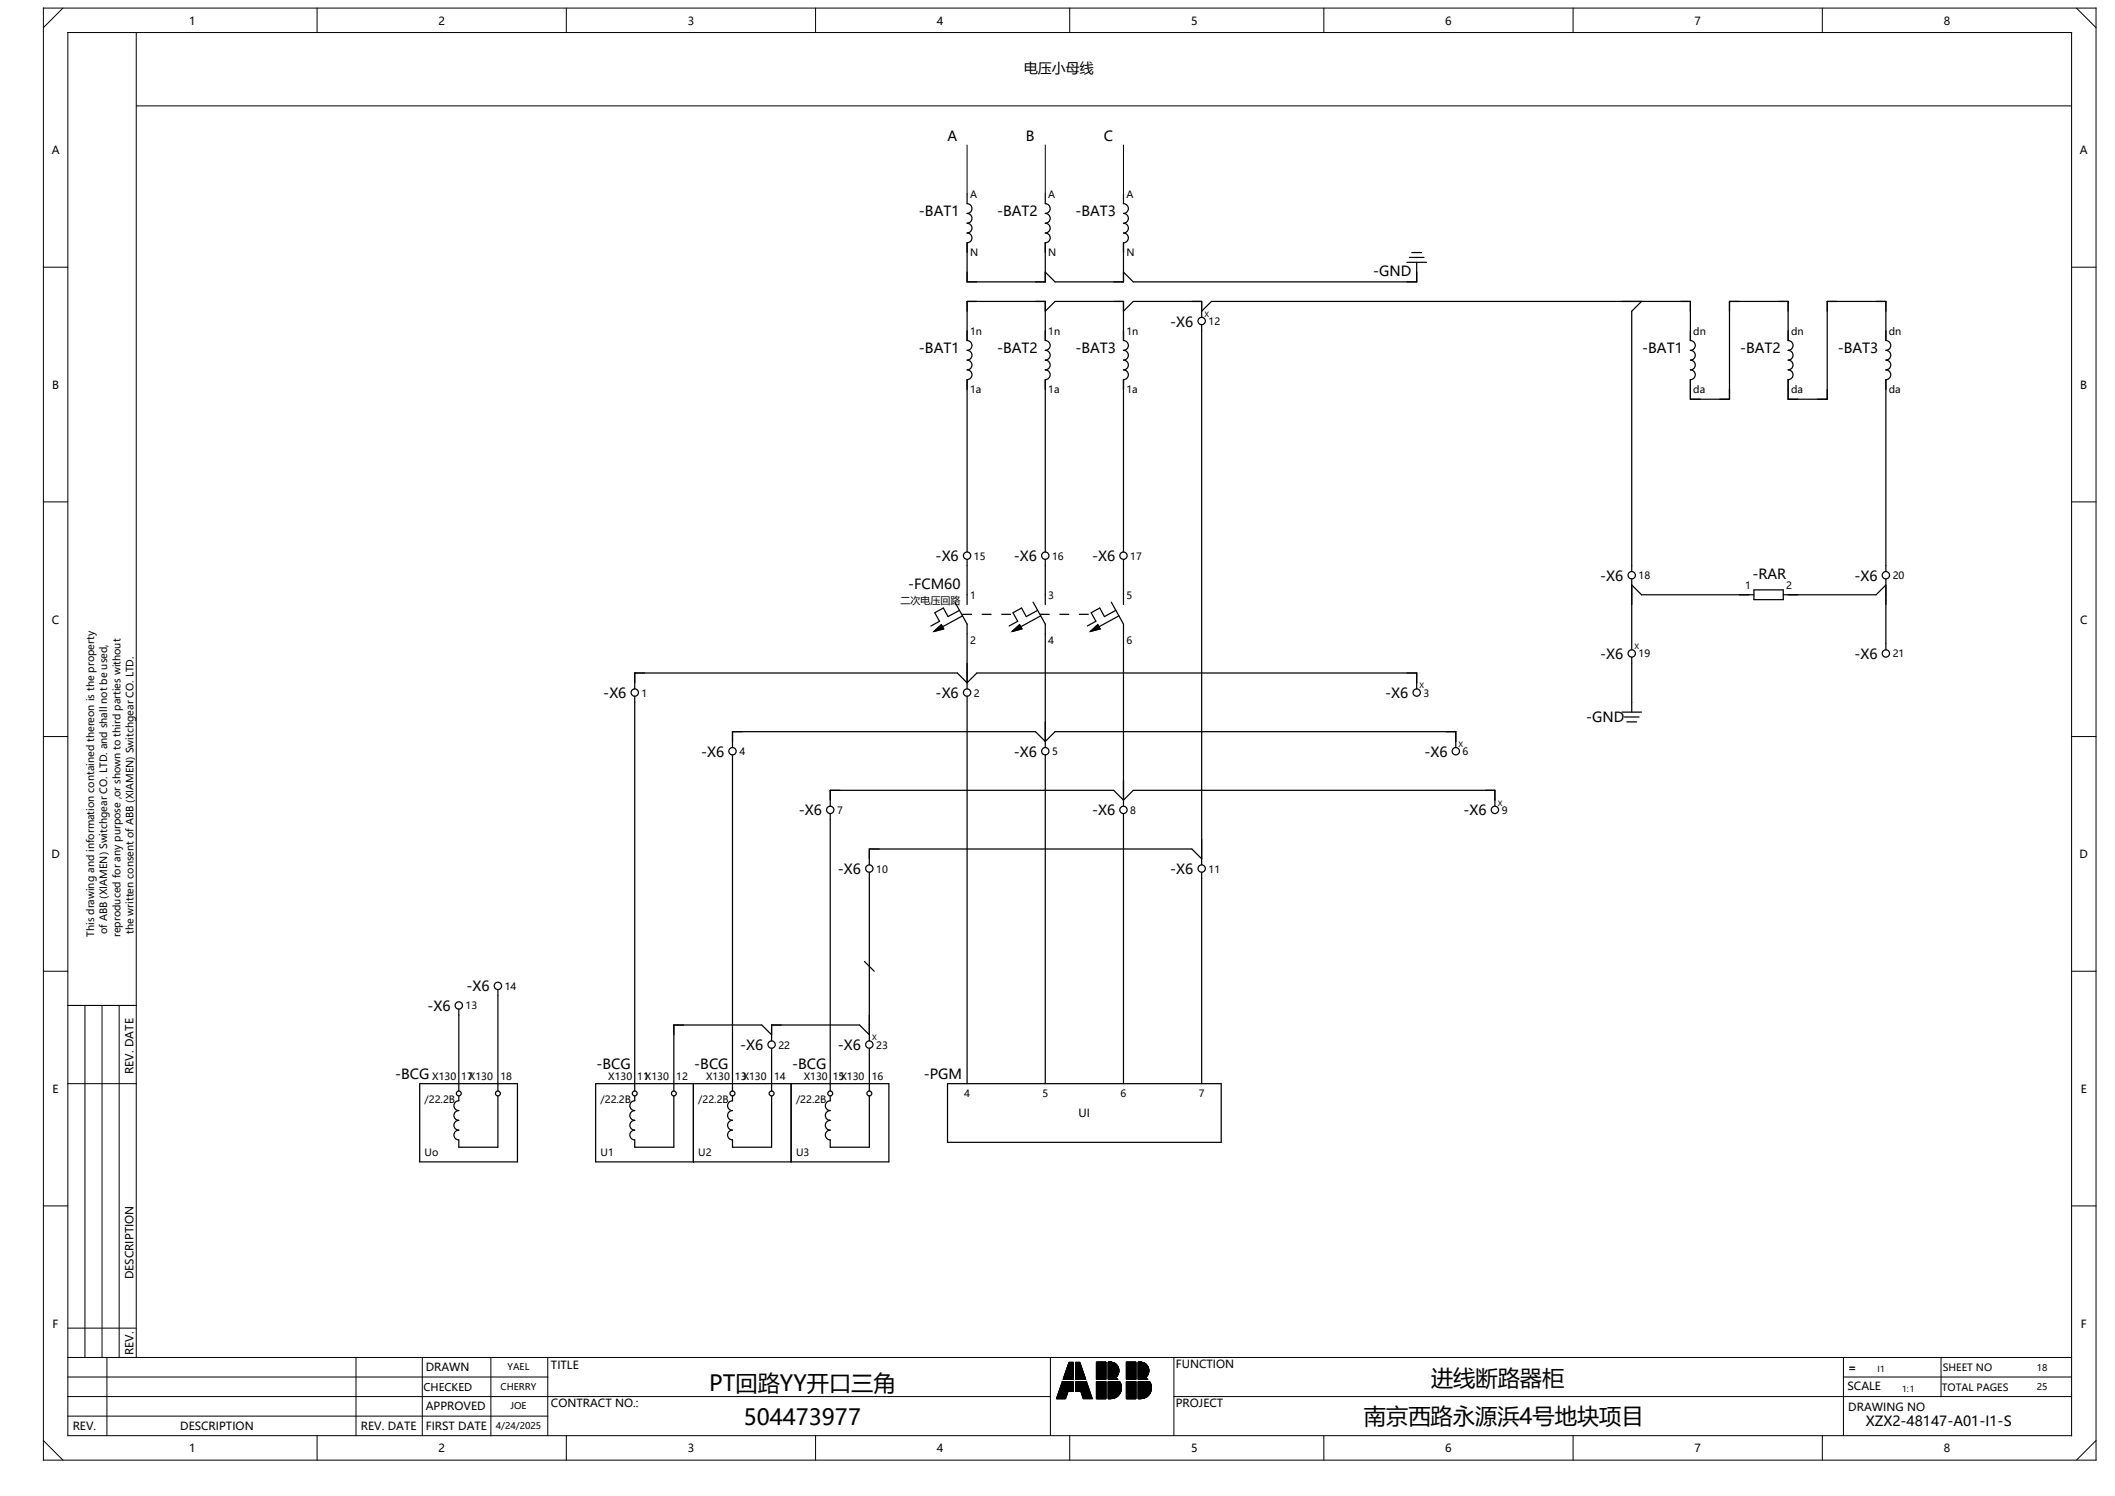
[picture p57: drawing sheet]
<svg xmlns="http://www.w3.org/2000/svg" width="297mm" height="210mm" viewBox="0 0 297 210" stroke-linecap="round" stroke-linejoin="round" font-family="sans-serif">
<defs><g id="words">
<g font-size="3.1">
<text x="99.6" y="195.2">PT回路YY开口三角</text>
<text x="201" y="194.5">进线断路器柜</text>
<text x="104.4" y="200">504473977</text>
<text x="191.5" y="199.9">南京西路永源浜4号地块项目</text>
</g>
<g font-size="2">
<text x="143.8" y="10.2">电压小母线</text>
<text x="133.1" y="19.8">A</text>
<text x="144" y="19.8">B</text>
<text x="155" y="19.8">C</text>
<text x="129" y="30.3">-BAT1</text>
<text x="140" y="30.3">-BAT2</text>
<text x="151" y="30.3">-BAT3</text>
<text x="192.8" y="38.7">-GND</text>
<text x="164.3" y="45.8">-X6</text>
<text x="129" y="49.6">-BAT1</text>
<text x="140" y="49.6">-BAT2</text>
<text x="151" y="49.6">-BAT3</text>
<text x="230.6" y="49.6">-BAT1</text>
<text x="244.3" y="49.6">-BAT2</text>
<text x="258.1" y="49.6">-BAT3</text>
<text x="127.5" y="82.7">-FCM60</text>
<text x="131.4" y="78.8">-X6</text>
<text x="142.4" y="78.8">-X6</text>
<text x="153.4" y="78.8">-X6</text>
<text x="224.7" y="81.5">-X6</text>
<text x="246.1" y="81.3">-RAR</text>
<text x="260.4" y="81.5">-X6</text>
<text x="224.7" y="92.5">-X6</text>
<text x="260.4" y="92.5">-X6</text>
<text x="84.7" y="98">-X6</text>
<text x="131.4" y="98">-X6</text>
<text x="194.5" y="98">-X6</text>
<text x="222.7" y="101.3">-GND</text>
<text x="98.4" y="106.2">-X6</text>
<text x="142.4" y="106.2">-X6</text>
<text x="200" y="106.2">-X6</text>
<text x="112.2" y="114.5">-X6</text>
<text x="153.4" y="114.5">-X6</text>
<text x="205.5" y="114.5">-X6</text>
<text x="117.7" y="122.7">-X6</text>
<text x="164.3" y="122.7">-X6</text>
<text x="60" y="141.9">-X6</text>
<text x="65.5" y="139.2">-X6</text>
<text x="103.9" y="147.4">-X6</text>
<text x="117.7" y="147.4">-X6</text>
<text x="55.5" y="151.4">-BCG</text>
<text x="83.8" y="150.1">-BCG</text>
<text x="97.5" y="150.1">-BCG</text>
<text x="111.2" y="150.1">-BCG</text>
<text x="129.7" y="151.4">-PGM</text>
<text x="262" y="200.2">XZX2-48147-A01-I1-S</text>
</g>
<g font-size="1.6">
<text x="26.6" y="3.5">1</text>
<text x="61.6" y="3.5">2</text>
<text x="96.6" y="3.5">3</text>
<text x="131.6" y="3.5">4</text>
<text x="167.3" y="3.5">5</text>
<text x="202.9" y="3.5">6</text>
<text x="237.9" y="3.5">7</text>
<text x="272.9" y="3.5">8</text>
<text x="7.3" y="21.7">A</text>
<text x="292.1" y="21.7">A</text>
<text x="7.3" y="54.6">B</text>
<text x="292.1" y="54.6">B</text>
<text x="7.3" y="87.5">C</text>
<text x="292.1" y="87.5">C</text>
<text x="7.2" y="120.5">D</text>
<text x="292" y="120.5">D</text>
<text x="7.4" y="153.4">E</text>
<text x="18.7" y="150.7" transform="rotate(-90 18.7 150.7)">REV. DATE</text>
<text x="292.2" y="153.4">E</text>
<text x="151.5" y="156.9">UI</text>
<text x="18.7" y="179.6" transform="rotate(-90 18.7 179.6)">DESCRIPTION</text>
<text x="7.4" y="186.4">F</text>
<text x="18.7" y="190.2" transform="rotate(-90 18.7 190.2)">REV.</text>
<text x="165.1" y="192">FUNCTION</text>
<text x="292.2" y="186.4">F</text>
<text x="59.8" y="192.5">DRAWN</text>
<text x="59.8" y="198">APPROVED</text>
<text x="77.4" y="192.2">TITLE</text>
<text x="77.4" y="197.5">CONTRACT NO.:</text>
<text x="165.1" y="197.5">PROJECT</text>
<text x="259.4" y="195.1">SCALE</text>
<text x="259.6" y="192.5">=</text>
<text x="10.2" y="200.8">REV.</text>
<text x="25.3" y="200.8">DESCRIPTION</text>
<text x="26.6" y="203.9">1</text>
<text x="50.7" y="200.8">REV. DATE</text>
<text x="59.8" y="200.7">FIRST DATE</text>
<text x="61.6" y="203.9">2</text>
<text x="96.6" y="203.9">3</text>
<text x="131.6" y="203.9">4</text>
<text x="167.3" y="203.9">5</text>
<text x="202.9" y="203.9">6</text>
<text x="237.9" y="203.9">7</text>
<text x="259.6" y="198">DRAWING NO</text>
<text x="272.9" y="203.9">8</text>
</g>
<text font-size="1.5" x="59.5" y="195.2">CHECKED</text>
<g font-size="1.4">
<text x="136.2" y="27.8">A</text>
<text x="147.2" y="27.8">A</text>
<text x="158.2" y="27.8">A</text>
<text x="136.2" y="36">N</text>
<text x="147.2" y="36">N</text>
<text x="158.2" y="36">N</text>
<text x="136.2" y="47">1n</text>
<text x="147.2" y="47">1n</text>
<text x="158.2" y="47">1n</text>
<text x="169.7" y="45.6">12</text>
<text x="237.8" y="47">dn</text>
<text x="251.5" y="47">dn</text>
<text x="265.2" y="47">dn</text>
<text x="136.2" y="55.2">1a</text>
<text x="147.2" y="55.2">1a</text>
<text x="158.2" y="55.2">1a</text>
<text x="237.8" y="55.2">da</text>
<text x="251.5" y="55.2">da</text>
<text x="265.2" y="55.2">da</text>
<text x="136.8" y="78.6">15</text>
<text x="147.7" y="78.6">16</text>
<text x="158.7" y="78.6">17</text>
<text x="230.1" y="81.3">18</text>
<text x="245.1" y="82.7">1</text>
<text x="250.8" y="82.7">2</text>
<text x="265.8" y="81.3">20</text>
<text x="126.5" y="84.7">二次电压回路</text>
<text x="136.2" y="84.1">1</text>
<text x="147.2" y="84.1">3</text>
<text x="158.2" y="84.1">5</text>
<text x="136.2" y="90.5">2</text>
<text x="147.2" y="90.5">4</text>
<text x="158.2" y="90.5">6</text>
<text x="230.1" y="92.3">19</text>
<text x="265.8" y="92.3">21</text>
<text x="90.1" y="97.8">1</text>
<text x="136.8" y="97.8">2</text>
<text x="199.9" y="97.8">3</text>
<text x="103.8" y="106">4</text>
<text x="147.7" y="106">5</text>
<text x="205.4" y="106">6</text>
<text x="117.5" y="114.2">7</text>
<text x="158.7" y="114.2">8</text>
<text x="210.9" y="114.2">9</text>
<text x="123" y="122.5">10</text>
<text x="169.7" y="122.5">11</text>
<text x="13.2" y="131.5" transform="rotate(-90 13.2 131.5)">This drawing and information contained thereon is the property</text>
<text x="15.1" y="131.1" transform="rotate(-90 15.1 131.1)">of ABB (XIAMEN) Switchgear CO. LTD. and shall not be used,</text>
<text x="16.9" y="131.5" transform="rotate(-90 16.9 131.5)">reproduced for any purpose ,or shown to third parties without</text>
<text x="18.8" y="131.1" transform="rotate(-90 18.8 131.1)">the written consent of ABB (XIAMEN) Switchgear CO. LTD.</text>
<text x="65.4" y="141.7">13</text>
<text x="70.9" y="139">14</text>
<text x="109.3" y="147.2">22</text>
<text x="123" y="147.2">23</text>
<text x="59.6" y="154.8">/22.2B</text>
<text x="60.7" y="151.7">X130</text>
<text x="64.8" y="151.7">17X130</text>
<text x="70.3" y="151.7">18</text>
<text x="84.3" y="154.8">/22.2B</text>
<text x="85.4" y="151.7">X130</text>
<text x="89.5" y="151.7">11X130</text>
<text x="95" y="151.7">12</text>
<text x="98.1" y="154.8">/22.2B</text>
<text x="99.1" y="151.7">X130</text>
<text x="103.2" y="151.7">13X130</text>
<text x="108.7" y="151.7">14</text>
<text x="111.8" y="154.8">/22.2B</text>
<text x="112.9" y="151.7">X130</text>
<text x="116.9" y="151.7">15X130</text>
<text x="122.4" y="151.7">16</text>
<text x="135.4" y="154.1">4</text>
<text x="146.4" y="154.1">5</text>
<text x="157.4" y="154.1">6</text>
<text x="168.3" y="154.1">7</text>
<text x="59.6" y="162.3">Uo</text>
<text x="84.3" y="162.3">U1</text>
<text x="98.1" y="162.3">U2</text>
<text x="111.8" y="162.3">U3</text>
<text x="272.7" y="195.3">TOTAL PAGES</text>
<text x="272.8" y="192.5">SHEET NO</text>
</g>
<g font-size="1.3">
<text x="70.3" y="195.1">CHERRY</text>
<text x="71.3" y="192.3">YAEL</text>
<text x="71.7" y="197.8">JOE</text>
<text x="286" y="192.4">18</text>
<text x="286" y="195.2">25</text>
<text x="69.6" y="200.6">4/24/2025</text>
</g>
<g font-size="1.2">
<text x="263.7" y="192.6">I1</text>
<text x="267.1" y="195.4">1:1</text>
</g>
<g font-size="1">
<text x="169.1" y="44.5">X</text>
<text x="229.5" y="91.1">X</text>
<text x="199.3" y="96.6">X</text>
<text x="204.8" y="104.9">X</text>
<text x="210.3" y="113.1">X</text>
<text x="122.5" y="146">X</text>
</g>
</g></defs>
<g fill="none" stroke="#000" stroke-width=".14">
<path d="M6.1 1.1h288.2v203.9h-288.2zM8.8 1.1l-2.7 2.8M9.5 4.6h281.4v196.9h-281.4zM19.1 4.6v186M19.1 14.9h271.8M44.5 1.1v3.5M79.5 1.1v3.5M114.5 1.1v3.5M150.2 1.1v3.5M185.9 1.1v3.5M220.9 1.1v3.5M255.9 1.1v3.5"/>
<path d="M291.6 1.1l2.7 2.8M6.1 37.5h3.4M135.8 20.4v6.8M146.8 20.4v6.8M157.8 20.4v6.8M290.9 37.5h3.4M6.1 70.5h3.4M290.9 70.5h3.4M6.1 103.4h3.4M290.9 103.4h3.4M6.1 136.3h3.4M290.9 136.3h3.4"/>
<path d="M9.5 141.1h9.6M9.5 152.1h9.6M11.9 141.1v49.5M14.3 141.1v49.5M16.7 141.1v49.5M6.1 169.3h3.4M290.9 169.3h3.4M9.5 198.8h67.4M9.5 196h138M9.5 193.3h67.4M9.5 190.6h281.4M9.5 186.4h9.6"/>
<path d="M15 190.6v10.9M50 190.6v10.9M59.3 190.6v10.9M68.9 190.6v11M76.9 190.6v10.9M147.5 190.6v10.9M149.2 194l-.8 2.3h1.2l.4-1M149.2 194h1.5v1.3h-.7M149.2 194l.8 1.3M150.1 191.2h.6v2.4h-1.4zM151 191.2h.6l.9 2.4h-1.5zM152.6 194l.8 2.3h-1.3l-.3-1"/>
<path d="M152.6 194h-1.6v1.3h.8M152.6 194l-.8 1.3M154 191.2h1.3v2.4h-1.3zM154 193.9h1.3v2.4h-1.3zM155.6 194h1.6M155.6 191.2h.6M155.6 192.6h1.5M155.6 191.7h1.3M155.6 191.8h1.4M155.6 191.9h1.4M155.6 192h1.5M155.6 192.1h1.5"/>
<path d="M155.6 192.2h1.5M155.6 192.3h1.5M155.6 192.7h1.5M155.6 192.8h1.5M155.6 192.8h1.4M155.6 192.9h1.4M155.6 193h1.4M155.6 193.1h1.3M155.6 191.6h1.2M155.6 191.4h.9M155.6 191.4h1M155.6 191.5h1.1"/>
<path d="M155.6 191.3h.8M155.6 193.2h1.2M155.6 195.2h1.8M155.6 194.3h1.8M155.6 194.4h1.8M155.6 194.1h1.7M155.6 194.2h1.7M155.6 194.2h1.8M155.6 193.5h1.2M155.6 194h1.7M155.6 194.5h1.8M155.6 194.5h1.9"/>
<path d="M155.6 194.6h1.9M155.6 194.7h1.9M155.6 194.8h1.9M155.6 194.9h1.9M155.6 195h1.9M155.6 195.1h1.9M155.6 195.5h1.7M155.6 195.6h1.7M155.6 195.6h1.6M155.6 195.7h1.6M155.6 195.8h1.5M155.6 195.9h1.5"/>
<path d="M155.6 195.9h1.4M155.6 196h1.3M155.6 196.1h1.2M155.6 195.3h1.8M155.6 195.4h1.8M155.6 193.3h1.2M155.6 193.3h1.1M155.6 193.4h1M155.6 193.5h1.1M155.6 196.1h1.1M155.6 196.2h1M155.6 196.3h.8"/>
<path d="M155.6 192.4h1.5M155.6 192.5h1.5M155.9 191.2a1.2 1.2 0 0 1 1.2 .9 1.2 1.2 0 0 1-.5 1.3M155.9 191.2h.1M155.9 191.2h-.3v2.4h1.3M155.9 191.2h.3M156.2 191.2l.2 .1M156.4 191.3l.1 .1M156.4 196.3h-.5M156.5 191.4h.1M156.6 193.4l.1 .1M156.6 196.2l-.2 .1"/>
<path d="M156.6 193.4l.3 .2M156.6 191.4l.1 .1M156.7 193.3l-.1 .1M156.7 193.5h.1M156.7 196.1l-.1 .1M156.7 191.5l.1 .1M156.8 193.3h-.1M156.8 191.6l.1 .1M156.8 193.5l.1 .1M156.8 196.1h-.1M156.8 193.2v.1M156.9 191.7h.1"/>
<path d="M156.9 193.1l-.1 .1M156.9 191.7l.1 .1M156.9 196l-.1 .1M156.9 193.1h.1M157 191.8v.1M157 193l-.1 .1M157 191.9h.1M157 195.9l-.1 .1M157 192.9v.1M157 191.9l.1 .1M157 192.8v.1M157.1 192v.1"/>
<path d="M157.1 192.8h-.1M157.1 195.9h-.1M157.1 192.1h.1M157.1 192.7v.1M157.1 192.1v.1M157.1 192.6v.1M157.1 192.2v.1M157.1 192.6h.1M157.1 192.3v.1M157.1 192.5v.1M157.1 192.4h.1M157.1 192.4v.1"/>
<path d="M157.1 195.8v.1M157.2 195.7l-.1 .1M157.2 193.9a1.54 1.54 0 0 1-1.3 2.4M157.2 193.9h-1.6v2.4h.3M157.2 193.9v.1M157.2 194h.1M157.2 195.6v.1M157.3 194v.1M157.3 195.6h-.1M157.3 194.1v.1M157.3 195.5v.1M157.3 194.2h.1"/>
<path d="M157.4 195.4l-.1 .1M157.4 194.2v.1M157.4 195.4h.1M157.4 194.3v.1M157.4 195.3v.1M157.4 194.4v.1M157.4 195.2v.1M157.4 194.5h.1M157.4 195.2h.1M157.5 194.5v.1M157.5 195.1l-.1 .1M157.5 194.6v.1"/>
<path d="M157.5 195v.1M157.5 194.7h.1M157.5 194.9v.1M157.5 194.7v.1M157.5 194.9h.1M157.5 194.8v.1M158.2 191.2h1.3v2.4h-1.3zM158.2 193.9h1.3v2.4h-1.3zM159.8 194h1.6M159.8 191.2h.6M159.8 192.6h1.5M159.8 191.7h1.3"/>
<path d="M159.8 191.8h1.4M159.8 191.9h1.4M159.8 192h1.5M159.8 192.1h1.5M159.8 192.2h1.5M159.8 192.3h1.5M159.8 192.7h1.5M159.8 192.8h1.5M159.8 192.8h1.4M159.8 192.9h1.4M159.8 193h1.4M159.8 193.1h1.3"/>
<path d="M159.8 191.6h1.2M159.8 191.4h.9M159.8 191.4h1M159.8 191.5h1.1M159.8 191.3h.8M159.8 193.2h1.2M159.8 195.2h1.9M159.8 195.2h1.8M159.8 194.3h1.8M159.8 194.4h1.8M159.8 194.1h1.7M159.8 194.2h1.8"/>
<path d="M159.8 193.5h1.2M159.8 194h1.7M159.8 194.5h1.9M159.8 194.6h1.9M159.8 194.7h1.9M159.8 194.8h1.9M159.8 194.9h1.9M159.8 195h1.9M159.8 195.1h1.9M159.8 195.5h1.7M159.8 195.6h1.7M159.8 195.6h1.6"/>
<path d="M159.8 195.7h1.6M159.8 195.8h1.5M159.8 195.9h1.5M159.8 195.9h1.4M159.8 196h1.3M159.8 196.1h1.2M159.8 195.3h1.8M159.8 195.4h1.8M159.8 193.3h1.2M159.8 193.3h1.1M159.8 193.4h1M159.8 193.5h1.1"/>
<path d="M159.8 196.1h1.1M159.8 196.2h1M159.8 196.3h.8M159.8 192.4h1.5M159.8 192.5h1.5M160.1 191.2a1.2 1.2 0 0 1 1.2 .9 1.2 1.2 0 0 1-.5 1.3M160.1 191.2h.1M160.1 191.2h-.3v2.4h1.3M160.1 191.2h.3M160.4 191.2l.2 .1M160.6 191.3l.1 .1M160.6 196.3h-.4"/>
<path d="M160.7 191.4h.1M160.8 193.4l.1 .1M160.8 196.2l-.2 .1M160.8 193.4l.3 .2M160.8 191.4l.1 .1M160.9 193.3l-.1 .1M160.9 193.5h.1M160.9 196.1l-.1 .1M160.9 191.5l.1 .1M161 193.3h-.1M161 191.6l.1 .1M161 193.5l.1 .1"/>
<path d="M161 196.1h-.1M161 193.2v.1M161.1 191.7h.1M161.1 193.1l-.1 .1M161.1 191.7l.1 .1M161.1 196l-.1 .1M161.1 193.1h.1M161.2 191.8v.1M161.2 193l-.1 .1M161.2 191.9h.1M161.2 195.9l-.1 .1M161.2 192.9v.1"/>
<path d="M161.2 191.9l.1 .1M161.2 192.8v.1M161.3 192v.1M161.3 192.8h-.1M161.3 195.9h-.1M161.3 192.1h.1M161.3 192.7v.1M161.3 192.1v.1M161.3 192.6v.1M161.3 192.2v.1M161.3 192.6h.1M161.3 192.3v.1"/>
<path d="M161.3 192.5v.1M161.3 192.4h.1M161.3 192.4v.1M161.3 195.8v.1M161.4 195.7l-.1 .1M161.4 193.9a1.54 1.54 0 0 1-1.2 2.4M161.4 193.9h-1.6v2.4h.4M161.4 193.9v.1M161.4 194h.1M161.4 195.6v.1M161.5 194v.1M161.5 195.6h-.1"/>
<path d="M161.5 194.1l.1 .1M161.5 195.5v.1M161.6 194.2h.1M161.6 195.4l-.1 .1M161.6 194.2v.1M161.6 195.4h.1M161.6 194.3v.1M161.6 195.3v.1M161.6 194.4l.1 .1M161.6 195.2v.1M161.7 194.5h.1M161.7 195.2h-.1"/>
<path d="M161.7 194.5v.1M161.7 195.1v.1M161.7 194.6v.1M161.7 195v.1M161.7 194.9v.1M161.7 194.7h.1M161.7 194.9h.1M161.7 194.7v.1M161.7 194.8v.1M164.8 196h126.1M164.8 190.6v10.9M258.9 193.3h32"/>
<path d="M258.9 190.6v10.9M272.6 190.6v5.4M6.1 202.2l2.7 2.8M44.5 201.5v3.5M79.5 201.5v3.5M114.5 201.5v3.5M150.2 201.5v3.5M185.9 201.5v3.5M220.9 201.5v3.5M255.9 201.5v3.5M294.3 202.2l-2.7 2.8"/>
</g>
<g fill="#000" stroke="#000" stroke-width=".14">
<path d="M131.2 88.6l1-.9 .3 .6zM142.1 88.6l1.1-.9 .3 .6zM153.1 88.6l1.1-.9 .3 .6zM149.2 194h1.5v1.3h-.7zM149.2 194l.8 1.3-.4 1h-1.2zM150.1 191.2h.6v2.4h-1.4zM151 191.2h.6l.9 2.4h-1.5zM151 194h1.6l-.8 1.3h-.8zM152.6 194l.8 2.3h-1.3l-.3-1zM154 191.2h1.3v2.4h-1.3zM154 193.9h1.3v2.4h-1.3zM155.6 192.6h1.5z"/>
<path d="M155.6 191.7l1.4 .1zM155.6 191.8l1.4 .1zM155.6 191.9h1.4zM155.6 191.9l1.5 .1zM155.6 192l1.5 .1zM155.6 192.1h1.5zM155.6 192.1l1.5 .1zM155.6 192.2l1.5 .1zM155.6 191.7h1.3zM155.6 192.7h1.5zM155.6 192.8h1.5zM155.6 192.8h1.4z"/>
<path d="M155.6 192.9h1.4zM155.6 193h1.4zM155.6 191.6l1.3 .1zM155.6 191.4h1zM155.6 191.4l1.1 .1zM155.6 191.5l1.2 .1zM155.6 191.2h.6zM155.6 191.2l.8 .1zM155.6 191.3l.9 .1zM155.6 193.1h1.3zM155.6 195.2h1.8zM155.6 194.3l1.8 .1z"/>
<path d="M155.6 194.1l1.7 .1zM155.6 194.2h1.8zM155.6 194.2l1.8 .1zM155.6 193.5h1.2l.1 .1h-1.3zM155.6 193.9l1.6 .1zM155.6 194h1.7zM155.6 194l1.7 .1zM155.6 194.4l1.8 .1zM155.6 194.5h1.9zM155.6 194.5l1.9 .1zM155.6 194.6l1.9 .1zM155.6 194.7h1.9z"/>
<path d="M155.6 194.7l1.9 .1zM155.6 194.8h1.9zM155.6 194.9h1.9zM155.6 195h1.9zM155.6 195.1h1.9zM155.6 195.5h1.7zM155.6 195.6h1.7zM155.6 195.6h1.6zM155.6 195.7h1.6zM155.6 195.8h1.5zM155.6 195.9h1.5zM155.6 195.9h1.4z"/>
<path d="M155.6 196h1.3zM155.6 195.3h1.8zM155.6 195.4h1.8zM155.6 193.2h1.2zM155.6 193.3h1.2zM155.6 193.3h1.1zM155.6 193.4l1.1 .1zM155.6 193.5h1.2zM155.6 196.1h1.2zM155.6 196.1h1.1zM155.6 196.2h1zM155.6 196.3h.8z"/>
<path d="M155.6 192.3l1.5 .1zM155.6 192.4h1.5zM155.6 192.5h1.5zM158.2 191.2h1.3v2.4h-1.3zM158.2 193.9h1.3v2.4h-1.3zM159.8 195.2h1.9zM159.8 194h1.7zM159.8 194.3l1.8 .1zM159.8 194.2l1.8 .1zM159.8 194.2h1.8zM159.8 194.1l1.8 .1zM159.8 194l1.7 .1z"/>
<path d="M159.8 195.1h1.9zM159.8 195h1.9zM159.8 194.9h1.9zM159.8 194.8h1.9zM159.8 194.7l1.9 .1zM159.8 194.7h1.9zM159.8 194.6l1.9 .1zM159.8 194.5l1.9 .1zM159.8 194.5h1.9zM159.8 194.4l1.9 .1zM159.8 195.6h1.7zM159.8 195.5h1.7z"/>
<path d="M159.8 195.4h1.8zM159.8 195.3h1.8zM159.8 195.2h1.8zM159.8 193.1h1.3zM159.8 193.5h1.2l.1 .1h-1.3zM159.8 193.5h1.2zM159.8 193.4l1.1 .1zM159.8 193.3h1.1zM159.8 193.3h1.2zM159.8 193.2h1.2zM159.8 195.9h1.4zM159.8 196.3h.8z"/>
<path d="M159.8 196.2h1zM159.8 196.1h1.1zM159.8 196.1h1.2zM159.8 196h1.3zM159.8 193.9l1.6 .1zM159.8 195.9h1.5zM159.8 195.8h1.5zM159.8 195.7h1.6zM159.8 195.6h1.6zM159.8 191.9h1.4zM159.8 191.8l1.4 .1zM159.8 191.7l1.4 .1z"/>
<path d="M159.8 191.2l.8 .1zM159.8 191.2h.6zM159.8 191.6l1.3 .1zM159.8 191.5l1.2 .1zM159.8 191.4l1.1 .1zM159.8 191.4h1zM159.8 191.7h1.3zM159.8 191.3l.9 .1zM159.8 193h1.4zM159.8 192.9h1.4zM159.8 192.8h1.4zM159.8 192.6h1.5z"/>
<path d="M159.8 192.2l1.5 .1zM159.8 192.1l1.5 .1zM159.8 192.1h1.5zM159.8 192.3l1.5 .1zM159.8 192.5h1.5zM159.8 192.4h1.5zM159.8 192l1.5 .1zM159.8 192.7h1.5zM159.8 192.8h1.5zM159.8 191.9l1.5 .1z"/>
</g>
<g fill="none" stroke="#000" stroke-width=".17">
<path d="M135.8 27.2v1.4a.69 .69 0 0 1 .7 .7 .69 .69 0 0 1-.7 .7 .69 .69 0 0 1 .7 .6 .69 .69 0 0 1-.7 .7 .69 .69 0 0 1 .7 .7 .69 .69 0 0 1-.7 .7 .69 .69 0 0 1 .7 .7 .69 .69 0 0 1-.7 .7v5.5h11v-5.5a.69 .69 0 0 0 .7-.7 .69 .69 0 0 0-.7-.7 .69 .69 0 0 0 .7-.7 .69 .69 0 0 0-.7-.7 .69 .69 0 0 0 .7-.7 .69 .69 0 0 0-.7-.6 .69 .69 0 0 0 .7-.7 .69 .69 0 0 0-.7-.7v-1.4M157.8 27.2v1.4a.69 .69 0 0 1 .7 .7 .69 .69 0 0 1-.7 .7 .69 .69 0 0 1 .7 .6 .69 .69 0 0 1-.7 .7 .69 .69 0 0 1 .7 .7 .69 .69 0 0 1-.7 .7 .69 .69 0 0 1 .7 .7 .69 .69 0 0 1-.7 .7v5.5h-9.6l-1.4-1.4M197.6 36.8h2.7M197.9 36.1h2.1M198.3 35.5h1.3M198.9 36.8v2.8h-39.8l-1.3-1.4M146.8 43.7l1.4-1.4h9.6v5.5a.69 .69 0 0 1 .7 .7 .69 .69 0 0 1-.7 .7 .69 .69 0 0 1 .7 .7 .69 .69 0 0 1-.7 .6 .69 .69 0 0 1 .7 .7 .69 .69 0 0 1-.7 .7 .69 .69 0 0 1 .7 .7 .69 .69 0 0 1-.7 .7v24.2M157.8 43.7l1.3-1.4h9.6v2.2M168.7 43.7l1.4-1.4h67.3v5.5a.69 .69 0 0 1 .7 .7 .69 .69 0 0 1-.7 .7 .69 .69 0 0 1 .7 .7 .69 .69 0 0 1-.7 .6 .69 .69 0 0 1 .7 .7 .69 .69 0 0 1-.7 .7 .69 .69 0 0 1 .7 .7 .69 .69 0 0 1-.7 .7v2.7h5.5v-13.7h8.2v5.5a.69 .69 0 0 1 .7 .7 .69 .69 0 0 1-.7 .7 .69 .69 0 0 1 .7 .7 .69 .69 0 0 1-.7 .6 .69 .69 0 0 1 .7 .7 .69 .69 0 0 1-.7 .7 .69 .69 0 0 1 .7 .7 .69 .69 0 0 1-.7 .7v2.7h5.5v-13.7h8.2v5.5a.69 .69 0 0 1 .7 .7 .69 .69 0 0 1-.7 .7 .69 .69 0 0 1 .7 .7 .69 .69 0 0 1-.7 .6 .69 .69 0 0 1 .7 .7 .69 .69 0 0 1-.7 .7 .69 .69 0 0 1 .7 .7 .69 .69 0 0 1-.7 .7v26.9M168.7 45.6v75.8M230.5 42.3l-1.4 1.4v36.5M135.8 77.5v-24.2a.69 .69 0 0 0 .7-.7 .69 .69 0 0 0-.7-.7 .69 .69 0 0 0 .7-.7 .69 .69 0 0 0-.7-.7 .69 .69 0 0 0 .7-.6 .69 .69 0 0 0-.7-.7 .69 .69 0 0 0 .7-.7 .69 .69 0 0 0-.7-.7v-5.5h11v5.5a.69 .69 0 0 1 .7 .7 .69 .69 0 0 1-.7 .7 .69 .69 0 0 1 .7 .7 .69 .69 0 0 1-.7 .6 .69 .69 0 0 1 .7 .7 .69 .69 0 0 1-.7 .7 .69 .69 0 0 1 .7 .7 .69 .69 0 0 1-.7 .7v24.2"/>
<path d="M135.8 78.5v6.4M146.8 78.5v6.4M157.8 78.5v6.4M89.1 96.7v-2.2h45.3l1.4 1.3 1.4-1.3h61.7v2.2M89.1 97.7v55.5M131.2 88.6l1-.9 .3 .6zM134.1 84.5l1.7 3.1v9.1M134.7 85.7l-1.6 .9-.6-1.2-1.2 .6 .6 1.2-1.2 .7M135.2 86.4l-2.8 1.6M135.8 97.7v54.4M142.1 88.6l1.1-.9 .3 .6zM145.1 84.5l1.7 3.1v17.3"/>
<path d="M145.7 85.7l-1.6 .9-.6-1.2-1.3 .6 .7 1.2-1.2 .7M146.1 86.4l-2.8 1.6M153.1 88.6l1.1-.9 .3 .6zM156.1 84.5l1.7 3.1v25.6M156.7 85.7l-1.6 .9-.7-1.2-1.2 .6 .7 1.2-1.2 .7M157.1 86.4l-2.8 1.6M227.8 100h2.7M229.1 81.3v9.9M229.1 92.2v7.8M229.1 82.1l1.4 1.4h15.8M246.3 82.8h4.1v1.4h-4.1zM264.8 81.3v9.9"/>
<path d="M264.8 82.1l-1.3 1.4h-13.1M102.9 104.9v-2.2h42.5l1.4 1.4 1.4-1.4h56.2v2.2M102.9 106v47.2M116.6 113.2v-2.3h39.8l1.4 1.4 1.3-1.4h50.8v2.3M116.6 114.2v39M146.8 106v46.1M157.8 114.2v37.9M228.1 100.6h2.1M228.5 101.3h1.3M69.9 138.9v14.3M121.4 135l1.4 1.3M122.1 122.4v23.7"/>
<path d="M168.7 120.6l-1.3-1.4h-45.3v2.2M168.7 122.4v29.7M58.9 152.1h13.8v11h-13.8zM64.4 153.8v.7a.69 .69 0 0 0-.7 .7 .69 .69 0 0 0 .7 .7 .69 .69 0 0 0-.7 .7 .69 .69 0 0 0 .7 .7 .69 .69 0 0 0-.7 .7 .69 .69 0 0 0 .7 .6 .69 .69 0 0 0-.7 .7 .69 .69 0 0 0 .7 .7v1h5.5v-7.2M64.4 141.7v11.5M83.6 152.1h41.2v11h-41.2zM89.1 153.8v.7a.69 .69 0 0 0-.7 .7 .69 .69 0 0 0 .7 .7 .69 .69 0 0 0-.7 .7 .69 .69 0 0 0 .7 .7 .69 .69 0 0 0-.7 .7 .69 .69 0 0 0 .7 .6 .69 .69 0 0 0-.7 .7 .69 .69 0 0 0 .7 .7v1h5.5v-7.2M97.4 152.1v11M102.9 153.8v.7a.69 .69 0 0 0-.7 .7 .69 .69 0 0 0 .7 .7 .69 .69 0 0 0-.7 .7 .69 .69 0 0 0 .7 .7 .69 .69 0 0 0-.7 .7 .69 .69 0 0 0 .7 .6 .69 .69 0 0 0-.7 .7 .69 .69 0 0 0 .7 .7v1h5.5v-7.2M108.4 147.1v6.1M108.4 145.3l-1.4-1.4h-12.4v9.3M111.1 152.1v11"/>
<path d="M116.6 153.8v.7a.69 .69 0 0 0-.7 .7 .69 .69 0 0 0 .7 .7 .69 .69 0 0 0-.7 .7 .69 .69 0 0 0 .7 .7 .69 .69 0 0 0-.7 .7 .69 .69 0 0 0 .7 .6 .69 .69 0 0 0-.7 .7 .69 .69 0 0 0 .7 .7v1h5.5v-7.2M122.1 147.1v6.1M122.1 145.3l-1.4-1.4h-12.3v2.2M133.1 152.1h38.4v8.3h-38.4z"/>
<circle cx="168.7" cy="45.1" r=".51"/>
<circle cx="135.8" cy="78" r=".51"/>
<circle cx="146.8" cy="78" r=".51"/>
<circle cx="157.8" cy="78" r=".51"/>
<circle cx="89.1" cy="97.2" r=".51"/>
<circle cx="135.8" cy="97.2" r=".51"/>
<circle cx="198.9" cy="97.2" r=".51"/>
<circle cx="229.1" cy="80.7" r=".51"/>
<circle cx="229.1" cy="91.7" r=".51"/>
<circle cx="264.8" cy="91.7" r=".51"/>
<circle cx="264.8" cy="80.7" r=".51"/>
<circle cx="102.9" cy="105.5" r=".51"/>
<circle cx="116.6" cy="113.7" r=".51"/>
<circle cx="146.8" cy="105.5" r=".51"/>
<circle cx="157.8" cy="113.7" r=".51"/>
<circle cx="204.4" cy="105.5" r=".51"/>
<circle cx="209.9" cy="113.7" r=".51"/>
<circle cx="69.9" cy="138.4" r=".51"/>
<circle cx="122.1" cy="121.9" r=".51"/>
<circle cx="168.7" cy="121.9" r=".51"/>
<circle cx="64.4" cy="141.1" r=".51"/>
<circle cx="64.4" cy="153.5" r=".34"/>
<circle cx="69.9" cy="153.5" r=".34"/>
<circle cx="89.1" cy="153.5" r=".34"/>
<circle cx="94.6" cy="153.5" r=".34"/>
<circle cx="102.9" cy="153.5" r=".34"/>
<circle cx="108.4" cy="146.6" r=".51"/>
<circle cx="108.4" cy="153.5" r=".34"/>
<circle cx="116.6" cy="153.5" r=".34"/>
<circle cx="122.1" cy="146.6" r=".51"/>
<circle cx="122.1" cy="153.5" r=".34"/>
</g>
<path d="M135.1 86.2h7.3M146 86.2h7.4" fill="none" stroke="#000" stroke-width=".17" stroke-dasharray="1.4 1.4" stroke-linecap="butt"/>
<use href="#words"/>
</svg>
